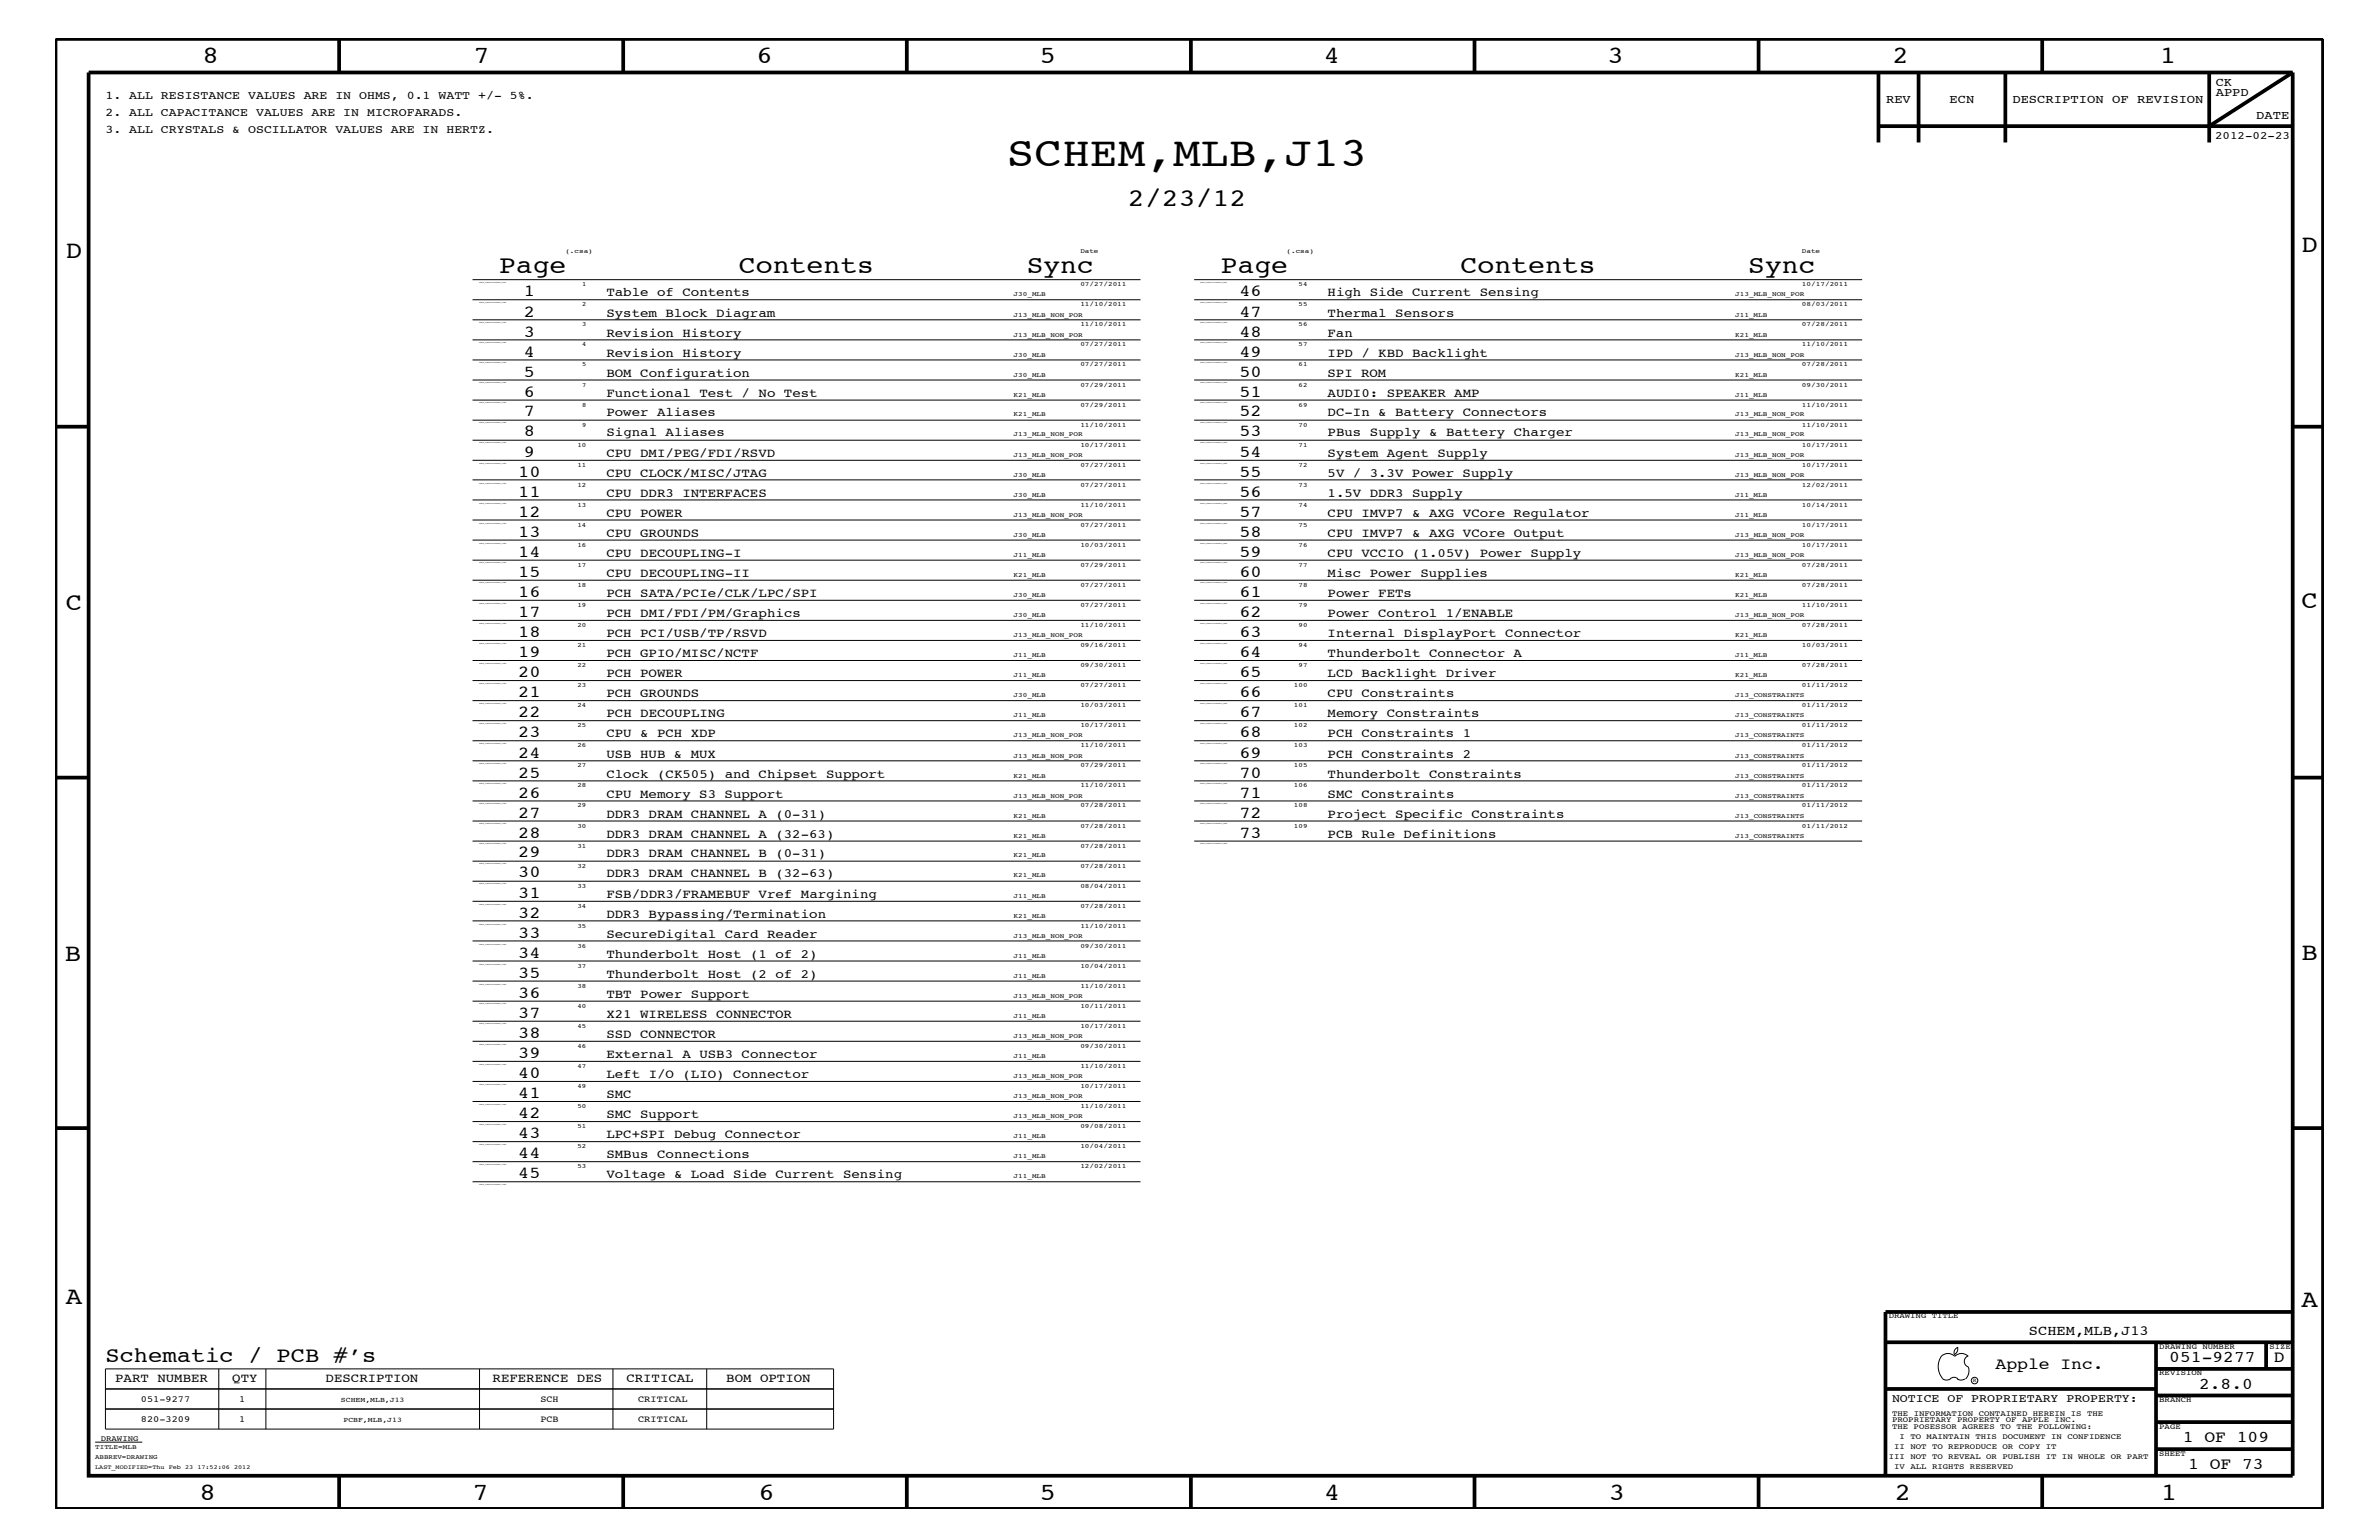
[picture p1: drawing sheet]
<svg xmlns="http://www.w3.org/2000/svg" width="432mm" height="279mm" viewBox="0 0 432 279" stroke-linecap="round" stroke-linejoin="round" font-family="sans-serif">
<defs><g id="words">
<text font-size="7.6" x="182.8" y="30.2">SCHEM,MLB,J13</text>
<g font-size="4.6">
<text x="204.7" y="37.4">2/23/12</text>
<text x="90.6" y="49.6">Page</text>
<text x="134.1" y="49.6">Contents</text>
<text x="186.4" y="49.6">Sync</text>
<text x="221.6" y="49.6">Page</text>
<text x="265.1" y="49.6">Contents</text>
<text x="317.3" y="49.6">Sync</text>
</g>
<g font-size="4.5">
<text x="36.7" y="11.5">8</text>
<text x="85.9" y="11.5">7</text>
<text x="137.3" y="11.5">6</text>
<text x="188.7" y="11.5">5</text>
<text x="240.3" y="11.5">4</text>
<text x="291.8" y="11.5">3</text>
<text x="343.5" y="11.5">2</text>
<text x="392" y="11.5">1</text>
<text x="11.9" y="46.8">D</text>
<text x="417.7" y="45.7">D</text>
<text x="11.9" y="110.6">C</text>
<text x="417.7" y="110.3">C</text>
<text x="11.8" y="174.3">B</text>
<text x="417.7" y="174.2">B</text>
<text x="11.9" y="236.7">A</text>
<text x="417.7" y="237.1">A</text>
<text x="36.2" y="272.1">8</text>
<text x="85.8" y="272.1">7</text>
<text x="137.7" y="272.1">6</text>
<text x="188.7" y="272.1">5</text>
<text x="240.4" y="272.1">4</text>
<text x="292" y="272.1">3</text>
<text x="343.9" y="272.1">2</text>
<text x="392.2" y="272.1">1</text>
</g>
<text font-size="3.9" x="19.1" y="247.1">Schematic / PCB #’s</text>
<g font-size="3">
<text x="95.1" y="53.8">1</text>
<text x="225" y="53.8">46</text>
<text x="95.1" y="57.4">2</text>
<text x="225" y="57.4">47</text>
<text x="95.1" y="64.7">4</text>
<text x="95.1" y="61.1">3</text>
<text x="225" y="64.7">49</text>
<text x="225" y="61.1">48</text>
<text x="95.1" y="72">6</text>
<text x="95.1" y="68.4">5</text>
<text x="225" y="72">51</text>
<text x="225" y="68.4">50</text>
<text x="95.1" y="75.6">7</text>
<text x="225" y="75.6">52</text>
<text x="95.1" y="82.8">9</text>
<text x="95.1" y="79.2">8</text>
<text x="225" y="82.8">54</text>
<text x="225" y="79.2">53</text>
<text x="94.1" y="86.5">10</text>
<text x="225" y="86.5">55</text>
<text x="94.1" y="93.8">12</text>
<text x="94.1" y="90.1">11</text>
<text x="225" y="93.8">57</text>
<text x="225" y="90.1">56</text>
<text x="94.1" y="101">14</text>
<text x="94.1" y="97.4">13</text>
<text x="225" y="101">59</text>
<text x="225" y="97.4">58</text>
<text x="94.1" y="104.7">15</text>
<text x="225" y="104.7">60</text>
<text x="94.1" y="112">17</text>
<text x="94.1" y="108.3">16</text>
<text x="225" y="112">62</text>
<text x="225" y="108.3">61</text>
<text x="94.1" y="119.2">19</text>
<text x="94.1" y="115.6">18</text>
<text x="225" y="119.2">64</text>
<text x="225" y="115.6">63</text>
<text x="94.1" y="122.9">20</text>
<text x="225" y="122.9">65</text>
<text x="94.1" y="130.2">22</text>
<text x="94.1" y="126.5">21</text>
<text x="225" y="130.2">67</text>
<text x="225" y="126.5">66</text>
<text x="94.1" y="137.4">24</text>
<text x="94.1" y="133.8">23</text>
<text x="225" y="137.4">69</text>
<text x="225" y="133.8">68</text>
<text x="94.1" y="141.1">25</text>
<text x="225" y="141.1">70</text>
<text x="94.1" y="148.4">27</text>
<text x="94.1" y="144.7">26</text>
<text x="225" y="148.4">72</text>
<text x="225" y="144.7">71</text>
<text x="94.1" y="155.6">29</text>
<text x="94.1" y="152">28</text>
<text x="225" y="152">73</text>
<text x="94.1" y="159.2">30</text>
<text x="94.1" y="166.5">32</text>
<text x="94.1" y="162.8">31</text>
<text x="94.1" y="173.8">34</text>
<text x="94.1" y="170.1">33</text>
<text x="94.1" y="177.4">35</text>
<text x="94.1" y="184.7">37</text>
<text x="94.1" y="181">36</text>
<text x="94.1" y="192">39</text>
<text x="94.1" y="188.3">38</text>
<text x="94.1" y="195.6">40</text>
<text x="94.1" y="202.9">42</text>
<text x="94.1" y="199.2">41</text>
<text x="94.1" y="206.5">43</text>
<text x="94.1" y="213.8">45</text>
<text x="94.1" y="210.2">44</text>
<text x="362.2" y="248.4">Apple Inc.</text>
<text x="393.7" y="247.1">051-9277</text>
<text x="399.2" y="252">2.8.0</text>
<text x="412.7" y="247.1">D</text>
<text x="396.2" y="261.6">1 OF 109</text>
<text x="397.2" y="266.6">1 OF 73</text>
</g>
<text font-size="2.5" x="368.3" y="242.3">SCHEM,MLB,J13</text>
<g font-size="2.3">
<text x="110.1" y="53.8">Table of Contents</text>
<text x="241" y="53.8">High Side Current Sensing</text>
<text x="110.1" y="57.4">System Block Diagram</text>
<text x="241" y="57.4">Thermal Sensors</text>
<text x="110.1" y="64.7">Revision History</text>
<text x="110.1" y="61.1">Revision History</text>
<text x="241" y="64.7">IPD / KBD Backlight</text>
<text x="241" y="61.1">Fan</text>
<text x="110.1" y="68.4">BOM Configuration</text>
<text x="110.1" y="72">Functional Test / No Test</text>
<text x="241" y="72">AUDI0: SPEAKER AMP</text>
<text x="241" y="68.4">SPI ROM</text>
<text x="110.1" y="75.6">Power Aliases</text>
<text x="241" y="75.6">DC-In &amp; Battery Connectors</text>
<text x="110.1" y="79.2">Signal Aliases</text>
<text x="110.1" y="82.8">CPU DMI/PEG/FDI/RSVD</text>
<text x="241" y="82.8">System Agent Supply</text>
<text x="241" y="79.2">PBus Supply &amp; Battery Charger</text>
<text x="110.1" y="86.5">CPU CLOCK/MISC/JTAG</text>
<text x="241" y="86.5">5V / 3.3V Power Supply</text>
<text x="110.1" y="93.8">CPU POWER</text>
<text x="110.1" y="90.1">CPU DDR3 INTERFACES</text>
<text x="241" y="90.1">1.5V DDR3 Supply</text>
<text x="241" y="93.8">CPU IMVP7 &amp; AXG VCore Regulator</text>
<text x="110.1" y="101">CPU DECOUPLING-I</text>
<text x="110.1" y="97.4">CPU GROUNDS</text>
<text x="241" y="101">CPU VCCIO (1.05V) Power Supply</text>
<text x="241" y="97.4">CPU IMVP7 &amp; AXG VCore Output</text>
<text x="110.1" y="104.7">CPU DECOUPLING-II</text>
<text x="241" y="104.7">Misc Power Supplies</text>
<text x="110.1" y="112">PCH DMI/FDI/PM/Graphics</text>
<text x="110.1" y="108.3">PCH SATA/PCIe/CLK/LPC/SPI</text>
<text x="241" y="112">Power Control 1/ENABLE</text>
<text x="241" y="108.3">Power FETs</text>
<text x="110.1" y="119.2">PCH GPIO/MISC/NCTF</text>
<text x="110.1" y="115.6">PCH PCI/USB/TP/RSVD</text>
<text x="241" y="115.6">Internal DisplayPort Connector</text>
<text x="241" y="119.2">Thunderbolt Connector A</text>
<text x="110.1" y="122.9">PCH POWER</text>
<text x="241" y="122.9">LCD Backlight Driver</text>
<text x="110.1" y="126.5">PCH GROUNDS</text>
<text x="110.1" y="130.2">PCH DECOUPLING</text>
<text x="241" y="130.2">Memory Constraints</text>
<text x="241" y="126.5">CPU Constraints</text>
<text x="110.1" y="137.4">USB HUB &amp; MUX</text>
<text x="110.1" y="133.8">CPU &amp; PCH XDP</text>
<text x="241" y="137.4">PCH Constraints 2</text>
<text x="241" y="133.8">PCH Constraints 1</text>
<text x="110.1" y="141.1">Clock (CK505) and Chipset Support</text>
<text x="241" y="141.1">Thunderbolt Constraints</text>
<text x="110.1" y="148.4">DDR3 DRAM CHANNEL A (0-31)</text>
<text x="110.1" y="144.7">CPU Memory S3 Support</text>
<text x="241" y="144.7">SMC Constraints</text>
<text x="241" y="148.4">Project Specific Constraints</text>
<text x="110.1" y="155.6">DDR3 DRAM CHANNEL B (0-31)</text>
<text x="110.1" y="152">DDR3 DRAM CHANNEL A (32-63)</text>
<text x="241" y="152">PCB Rule Definitions</text>
<text x="110.1" y="159.2">DDR3 DRAM CHANNEL B (32-63)</text>
<text x="110.1" y="166.5">DDR3 Bypassing/Termination</text>
<text x="110.1" y="162.8">FSB/DDR3/FRAMEBUF Vref Margining</text>
<text x="110.1" y="173.8">Thunderbolt Host (1 of 2)</text>
<text x="110.1" y="170.1">SecureDigital Card Reader</text>
<text x="110.1" y="177.4">Thunderbolt Host (2 of 2)</text>
<text x="110.1" y="181">TBT Power Support</text>
<text x="110.1" y="184.7">X21 WIRELESS CONNECTOR</text>
<text x="110.1" y="188.3">SSD CONNECTOR</text>
<text x="110.1" y="192">External A USB3 Connector</text>
<text x="110.1" y="195.6">Left I/O (LIO) Connector</text>
<text x="110.1" y="199.2">SMC</text>
<text x="110.1" y="202.9">SMC Support</text>
<text x="110.1" y="206.5">LPC+SPI Debug Connector</text>
<text x="110.1" y="210.2">SMBus Connections</text>
<text x="110.1" y="213.8">Voltage &amp; Load Side Current Sensing</text>
<text x="20.9" y="250.7">PART NUMBER</text>
<text x="42.2" y="250.7">QTY</text>
<text x="59.1" y="250.7">DESCRIPTION</text>
<text x="89.4" y="250.7">REFERENCE DES</text>
<text x="113.7" y="250.7">CRITICAL</text>
<text x="131.8" y="250.7">BOM OPTION</text>
</g>
<g font-size="2.2">
<text x="402.2" y="17.4">APPD</text>
<text x="402.2" y="15.6">CK</text>
<text x="342.3" y="18.7">REV</text>
<text x="353.9" y="18.7">ECN</text>
<text x="365.3" y="18.7">DESCRIPTION OF REVISION</text>
<text x="409.5" y="21.6">DATE</text>
</g>
<g font-size="2.1">
<text x="19.1" y="18">1. ALL RESISTANCE VALUES ARE IN OHMS, 0.1 WATT +/- 5%.</text>
<text x="19.1" y="21">2. ALL CAPACITANCE VALUES ARE IN MICROFARADS.</text>
<text x="19.1" y="24.1">3. ALL CRYSTALS &amp; OSCILLATOR VALUES ARE IN HERTZ.</text>
<text x="343.4" y="254.4">NOTICE OF PROPRIETARY PROPERTY:</text>
</g>
<text font-size="2" x="402" y="25.3">2012-02-23</text>
<g font-size="1.7">
<text x="25.6" y="254.4">051-9277</text>
<text x="43.4" y="254.4">1</text>
<text x="98.1" y="254.4">SCH</text>
<text x="115.8" y="254.4">CRITICAL</text>
<text x="25.6" y="258">820-3209</text>
<text x="43.4" y="258">1</text>
<text x="98.1" y="258">PCB</text>
<text x="115.8" y="258">CRITICAL</text>
</g>
<g font-size="1.4">
<text x="342.8" y="239.2">DRAWING TITLE</text>
<text x="391.9" y="244.7">DRAWING NUMBER</text>
<text x="411.9" y="244.7">SIZE</text>
<text x="391.9" y="249.5">REVISION</text>
<text x="343.4" y="256.8">THE INFORMATION CONTAINED HEREIN IS THE</text>
<text x="391.9" y="254.4">BRANCH</text>
<text x="18.3" y="261.4">DRAWING</text>
<text x="343.4" y="258">PROPRIETARY PROPERTY OF APPLE INC.</text>
<text x="343.4" y="259.3">THE POSESSOR AGREES TO THE FOLLOWING:</text>
<text x="343.8" y="262.9">II NOT TO REPRODUCE OR COPY IT</text>
<text x="344.8" y="261.1">I TO MAINTAIN THIS DOCUMENT IN CONFIDENCE</text>
<text x="391.9" y="259.3">PAGE</text>
<text x="342.8" y="264.7">III NOT TO REVEAL OR PUBLISH IT IN WHOLE OR PART</text>
<text x="343.8" y="266.6">IV ALL RIGHTS RESERVED</text>
<text x="391.9" y="264.1">SHEET</text>
</g>
<g font-size="1.3">
<text x="61.9" y="254.4">SCHEM,MLB,J13</text>
<text x="62.4" y="258">PCBF,MLB,J13</text>
</g>
<g font-size="1.2">
<text x="102.6" y="45.9">(.csa)</text>
<text x="196.1" y="45.9">Date</text>
<text x="233.5" y="45.9">(.csa)</text>
<text x="327.1" y="45.9">Date</text>
<text x="105.7" y="51.9">1</text>
<text x="184" y="53.8">J30_MLB</text>
<text x="196.1" y="51.9">07/27/2011</text>
<text x="235.7" y="51.9">54</text>
<text x="315" y="53.8">J13_MLB_NON_POR</text>
<text x="327.1" y="51.9">10/17/2011</text>
<text x="105.7" y="59.2">3</text>
<text x="105.7" y="55.6">2</text>
<text x="184" y="57.4">J13_MLB_NON_POR</text>
<text x="196.1" y="59.2">11/10/2011</text>
<text x="196.1" y="55.6">11/10/2011</text>
<text x="235.7" y="59.2">56</text>
<text x="235.7" y="55.6">55</text>
<text x="315" y="57.4">J11_MLB</text>
<text x="327.1" y="59.2">07/28/2011</text>
<text x="327.1" y="55.6">08/03/2011</text>
<text x="105.7" y="62.9">4</text>
<text x="184" y="64.7">J30_MLB</text>
<text x="184" y="61.1">J13_MLB_NON_POR</text>
<text x="196.1" y="62.9">07/27/2011</text>
<text x="235.7" y="62.9">57</text>
<text x="315" y="64.7">J13_MLB_NON_POR</text>
<text x="315" y="61.1">K21_MLB</text>
<text x="327.1" y="62.9">11/10/2011</text>
<text x="105.7" y="70.1">7</text>
<text x="105.7" y="66.5">5</text>
<text x="184" y="72">K21_MLB</text>
<text x="184" y="68.4">J30_MLB</text>
<text x="196.1" y="70.1">07/29/2011</text>
<text x="196.1" y="66.5">07/27/2011</text>
<text x="235.7" y="70.1">62</text>
<text x="235.7" y="66.5">61</text>
<text x="315" y="72">J11_MLB</text>
<text x="315" y="68.4">K21_MLB</text>
<text x="327.1" y="70.1">09/30/2011</text>
<text x="327.1" y="66.5">07/28/2011</text>
<text x="105.7" y="77.4">9</text>
<text x="105.7" y="73.8">8</text>
<text x="184" y="75.6">K21_MLB</text>
<text x="196.1" y="77.4">11/10/2011</text>
<text x="196.1" y="73.8">07/29/2011</text>
<text x="235.7" y="77.4">70</text>
<text x="235.7" y="73.8">69</text>
<text x="315" y="75.6">J13_MLB_NON_POR</text>
<text x="327.1" y="77.4">11/10/2011</text>
<text x="327.1" y="73.8">11/10/2011</text>
<text x="104.8" y="81.1">10</text>
<text x="184" y="82.8">J13_MLB_NON_POR</text>
<text x="184" y="79.2">J13_MLB_NON_POR</text>
<text x="196.1" y="81.1">10/17/2011</text>
<text x="235.7" y="81.1">71</text>
<text x="315" y="82.8">J13_MLB_NON_POR</text>
<text x="315" y="79.2">J13_MLB_NON_POR</text>
<text x="327.1" y="81.1">10/17/2011</text>
<text x="104.8" y="88.3">12</text>
<text x="104.8" y="84.7">11</text>
<text x="184" y="86.5">J30_MLB</text>
<text x="196.1" y="88.3">07/27/2011</text>
<text x="196.1" y="84.7">07/27/2011</text>
<text x="235.7" y="88.3">73</text>
<text x="235.7" y="84.7">72</text>
<text x="315" y="86.5">J13_MLB_NON_POR</text>
<text x="327.1" y="88.3">12/02/2011</text>
<text x="327.1" y="84.7">10/17/2011</text>
<text x="104.8" y="95.6">14</text>
<text x="104.8" y="92">13</text>
<text x="184" y="93.8">J13_MLB_NON_POR</text>
<text x="184" y="90.1">J30_MLB</text>
<text x="196.1" y="95.6">07/27/2011</text>
<text x="196.1" y="92">11/10/2011</text>
<text x="235.7" y="95.6">75</text>
<text x="235.7" y="92">74</text>
<text x="315" y="93.8">J11_MLB</text>
<text x="315" y="90.1">J11_MLB</text>
<text x="327.1" y="95.6">10/17/2011</text>
<text x="327.1" y="92">10/14/2011</text>
<text x="104.8" y="99.3">16</text>
<text x="184" y="101">J11_MLB</text>
<text x="184" y="97.4">J30_MLB</text>
<text x="196.1" y="99.3">10/03/2011</text>
<text x="235.7" y="99.3">76</text>
<text x="315" y="101">J13_MLB_NON_POR</text>
<text x="315" y="97.4">J13_MLB_NON_POR</text>
<text x="327.1" y="99.3">10/17/2011</text>
<text x="104.8" y="106.5">18</text>
<text x="104.8" y="102.9">17</text>
<text x="184" y="104.7">K21_MLB</text>
<text x="196.1" y="106.5">07/27/2011</text>
<text x="196.1" y="102.9">07/29/2011</text>
<text x="235.7" y="106.5">78</text>
<text x="235.7" y="102.9">77</text>
<text x="315" y="104.7">K21_MLB</text>
<text x="327.1" y="106.5">07/28/2011</text>
<text x="327.1" y="102.9">07/28/2011</text>
<text x="104.8" y="113.7">20</text>
<text x="104.8" y="110.2">19</text>
<text x="184" y="112">J30_MLB</text>
<text x="184" y="108.3">J30_MLB</text>
<text x="196.1" y="113.7">11/10/2011</text>
<text x="196.1" y="110.2">07/27/2011</text>
<text x="235.7" y="113.7">90</text>
<text x="235.7" y="110.2">79</text>
<text x="315" y="112">J13_MLB_NON_POR</text>
<text x="315" y="108.3">K21_MLB</text>
<text x="327.1" y="113.7">07/28/2011</text>
<text x="327.1" y="110.2">11/10/2011</text>
<text x="104.8" y="117.4">21</text>
<text x="184" y="119.2">J11_MLB</text>
<text x="184" y="115.6">J13_MLB_NON_POR</text>
<text x="196.1" y="117.4">09/16/2011</text>
<text x="235.7" y="117.4">94</text>
<text x="315" y="119.2">J11_MLB</text>
<text x="315" y="115.6">K21_MLB</text>
<text x="327.1" y="117.4">10/03/2011</text>
<text x="104.8" y="124.7">23</text>
<text x="104.8" y="121">22</text>
<text x="184" y="122.9">J11_MLB</text>
<text x="196.1" y="124.7">07/27/2011</text>
<text x="196.1" y="121">09/30/2011</text>
<text x="234.9" y="124.7">100</text>
<text x="235.7" y="121">97</text>
<text x="315" y="122.9">K21_MLB</text>
<text x="327.1" y="124.7">01/11/2012</text>
<text x="327.1" y="121">07/28/2011</text>
<text x="104.8" y="131.9">25</text>
<text x="104.8" y="128.3">24</text>
<text x="184" y="130.2">J11_MLB</text>
<text x="184" y="126.5">J30_MLB</text>
<text x="196.1" y="131.9">10/17/2011</text>
<text x="196.1" y="128.3">10/03/2011</text>
<text x="234.9" y="131.9">102</text>
<text x="234.9" y="128.3">101</text>
<text x="315" y="130.2">J13_CONSTRAINTS</text>
<text x="315" y="126.5">J13_CONSTRAINTS</text>
<text x="327.1" y="131.9">01/11/2012</text>
<text x="327.1" y="128.3">01/11/2012</text>
<text x="104.8" y="135.6">26</text>
<text x="184" y="137.4">J13_MLB_NON_POR</text>
<text x="184" y="133.8">J13_MLB_NON_POR</text>
<text x="196.1" y="135.6">11/10/2011</text>
<text x="234.9" y="135.6">103</text>
<text x="315" y="137.4">J13_CONSTRAINTS</text>
<text x="315" y="133.8">J13_CONSTRAINTS</text>
<text x="327.1" y="135.6">01/11/2012</text>
<text x="104.8" y="142.9">28</text>
<text x="104.8" y="139.2">27</text>
<text x="184" y="141.1">K21_MLB</text>
<text x="196.1" y="142.9">11/10/2011</text>
<text x="196.1" y="139.2">07/29/2011</text>
<text x="234.9" y="142.9">106</text>
<text x="234.9" y="139.2">105</text>
<text x="315" y="141.1">J13_CONSTRAINTS</text>
<text x="327.1" y="142.9">01/11/2012</text>
<text x="327.1" y="139.2">01/11/2012</text>
<text x="104.8" y="146.5">29</text>
<text x="184" y="148.4">K21_MLB</text>
<text x="184" y="144.7">J13_MLB_NON_POR</text>
<text x="196.1" y="146.5">07/28/2011</text>
<text x="234.9" y="146.5">108</text>
<text x="315" y="148.4">J13_CONSTRAINTS</text>
<text x="315" y="144.7">J13_CONSTRAINTS</text>
<text x="327.1" y="146.5">01/11/2012</text>
<text x="104.8" y="153.8">31</text>
<text x="104.8" y="150.1">30</text>
<text x="184" y="155.6">K21_MLB</text>
<text x="184" y="152">K21_MLB</text>
<text x="196.1" y="153.8">07/28/2011</text>
<text x="196.1" y="150.1">07/28/2011</text>
<text x="234.9" y="150.1">109</text>
<text x="315" y="152">J13_CONSTRAINTS</text>
<text x="327.1" y="150.1">01/11/2012</text>
<text x="104.8" y="161.1">33</text>
<text x="104.8" y="157.4">32</text>
<text x="184" y="159.2">K21_MLB</text>
<text x="196.1" y="161.1">08/04/2011</text>
<text x="196.1" y="157.4">07/28/2011</text>
<text x="104.8" y="164.7">34</text>
<text x="184" y="166.5">K21_MLB</text>
<text x="184" y="162.8">J11_MLB</text>
<text x="196.1" y="164.7">07/28/2011</text>
<text x="104.8" y="172">36</text>
<text x="104.8" y="168.3">35</text>
<text x="184" y="173.8">J11_MLB</text>
<text x="184" y="170.1">J13_MLB_NON_POR</text>
<text x="196.1" y="172">09/30/2011</text>
<text x="196.1" y="168.3">11/10/2011</text>
<text x="104.8" y="179.3">38</text>
<text x="104.8" y="175.6">37</text>
<text x="184" y="177.4">J11_MLB</text>
<text x="196.1" y="179.3">11/10/2011</text>
<text x="196.1" y="175.6">10/04/2011</text>
<text x="104.8" y="182.9">40</text>
<text x="184" y="184.7">J11_MLB</text>
<text x="184" y="181">J13_MLB_NON_POR</text>
<text x="196.1" y="182.9">10/11/2011</text>
<text x="104.8" y="190.2">46</text>
<text x="104.8" y="186.5">45</text>
<text x="184" y="192">J11_MLB</text>
<text x="184" y="188.3">J13_MLB_NON_POR</text>
<text x="196.1" y="190.2">09/30/2011</text>
<text x="196.1" y="186.5">10/17/2011</text>
<text x="104.8" y="197.4">49</text>
<text x="104.8" y="193.7">47</text>
<text x="184" y="195.6">J13_MLB_NON_POR</text>
<text x="196.1" y="197.4">10/17/2011</text>
<text x="196.1" y="193.7">11/10/2011</text>
<text x="104.8" y="201">50</text>
<text x="184" y="202.9">J13_MLB_NON_POR</text>
<text x="184" y="199.2">J13_MLB_NON_POR</text>
<text x="196.1" y="201">11/10/2011</text>
<text x="104.8" y="208.3">52</text>
<text x="104.8" y="204.7">51</text>
<text x="184" y="206.5">J11_MLB</text>
<text x="196.1" y="208.3">10/04/2011</text>
<text x="196.1" y="204.7">09/08/2011</text>
<text x="104.8" y="211.9">53</text>
<text x="184" y="213.8">J11_MLB</text>
<text x="184" y="210.2">J11_MLB</text>
<text x="196.1" y="211.9">12/02/2011</text>
<text x="17.3" y="262.9">TITLE=MLB</text>
<text x="17.3" y="264.7">ABBREV=DRAWING</text>
</g>
<text font-size="1.1" x="17.3" y="266.6">LAST_MODIFIED=Thu Feb 23 17:52:06 2012</text>
<text font-size="1" x="358.1" y="250.7">R</text>
<g font-size=".3">
<text x="87" y="51.3">TABLE_TABLEOFCONTENTS_HEAD</text>
<text x="217.8" y="51.3">TABLE_TABLEOFCONTENTS_HEAD</text>
<text x="87" y="58.6">TABLE_TABLEOFCONTENTS_ITEM</text>
<text x="87" y="55">TABLE_TABLEOFCONTENTS_ITEM</text>
<text x="217.8" y="58.6">TABLE_TABLEOFCONTENTS_ITEM</text>
<text x="217.8" y="55">TABLE_TABLEOFCONTENTS_ITEM</text>
<text x="87" y="65.9">TABLE_TABLEOFCONTENTS_ITEM</text>
<text x="87" y="62.3">TABLE_TABLEOFCONTENTS_ITEM</text>
<text x="217.8" y="65.9">TABLE_TABLEOFCONTENTS_ITEM</text>
<text x="217.8" y="62.3">TABLE_TABLEOFCONTENTS_ITEM</text>
<text x="87" y="69.5">TABLE_TABLEOFCONTENTS_ITEM</text>
<text x="217.8" y="69.5">TABLE_TABLEOFCONTENTS_ITEM</text>
<text x="87" y="76.8">TABLE_TABLEOFCONTENTS_ITEM</text>
<text x="87" y="73.2">TABLE_TABLEOFCONTENTS_ITEM</text>
<text x="217.8" y="76.8">TABLE_TABLEOFCONTENTS_ITEM</text>
<text x="217.8" y="73.2">TABLE_TABLEOFCONTENTS_ITEM</text>
<text x="87" y="80.5">TABLE_TABLEOFCONTENTS_ITEM</text>
<text x="217.8" y="80.5">TABLE_TABLEOFCONTENTS_ITEM</text>
<text x="87" y="87.7">TABLE_TABLEOFCONTENTS_ITEM</text>
<text x="87" y="84.1">TABLE_TABLEOFCONTENTS_ITEM</text>
<text x="217.8" y="87.7">TABLE_TABLEOFCONTENTS_ITEM</text>
<text x="217.8" y="84.1">TABLE_TABLEOFCONTENTS_ITEM</text>
<text x="87" y="95">TABLE_TABLEOFCONTENTS_ITEM</text>
<text x="87" y="91.4">TABLE_TABLEOFCONTENTS_ITEM</text>
<text x="217.8" y="95">TABLE_TABLEOFCONTENTS_ITEM</text>
<text x="217.8" y="91.4">TABLE_TABLEOFCONTENTS_ITEM</text>
<text x="87" y="98.7">TABLE_TABLEOFCONTENTS_ITEM</text>
<text x="217.8" y="98.7">TABLE_TABLEOFCONTENTS_ITEM</text>
<text x="87" y="105.9">TABLE_TABLEOFCONTENTS_ITEM</text>
<text x="87" y="102.2">TABLE_TABLEOFCONTENTS_ITEM</text>
<text x="217.8" y="105.9">TABLE_TABLEOFCONTENTS_ITEM</text>
<text x="217.8" y="102.2">TABLE_TABLEOFCONTENTS_ITEM</text>
<text x="87" y="113.1">TABLE_TABLEOFCONTENTS_ITEM</text>
<text x="87" y="109.5">TABLE_TABLEOFCONTENTS_ITEM</text>
<text x="217.8" y="113.1">TABLE_TABLEOFCONTENTS_ITEM</text>
<text x="217.8" y="109.5">TABLE_TABLEOFCONTENTS_ITEM</text>
<text x="87" y="116.8">TABLE_TABLEOFCONTENTS_ITEM</text>
<text x="217.8" y="116.8">TABLE_TABLEOFCONTENTS_ITEM</text>
<text x="87" y="124.1">TABLE_TABLEOFCONTENTS_ITEM</text>
<text x="87" y="120.4">TABLE_TABLEOFCONTENTS_ITEM</text>
<text x="217.8" y="124.1">TABLE_TABLEOFCONTENTS_ITEM</text>
<text x="217.8" y="120.4">TABLE_TABLEOFCONTENTS_ITEM</text>
<text x="87" y="131.3">TABLE_TABLEOFCONTENTS_ITEM</text>
<text x="87" y="127.7">TABLE_TABLEOFCONTENTS_ITEM</text>
<text x="217.8" y="131.3">TABLE_TABLEOFCONTENTS_ITEM</text>
<text x="217.8" y="127.7">TABLE_TABLEOFCONTENTS_ITEM</text>
<text x="87" y="135">TABLE_TABLEOFCONTENTS_ITEM</text>
<text x="217.8" y="135">TABLE_TABLEOFCONTENTS_ITEM</text>
<text x="87" y="142.3">TABLE_TABLEOFCONTENTS_ITEM</text>
<text x="87" y="138.6">TABLE_TABLEOFCONTENTS_ITEM</text>
<text x="217.8" y="142.3">TABLE_TABLEOFCONTENTS_ITEM</text>
<text x="217.8" y="138.6">TABLE_TABLEOFCONTENTS_ITEM</text>
<text x="87" y="149.5">TABLE_TABLEOFCONTENTS_ITEM</text>
<text x="87" y="145.9">TABLE_TABLEOFCONTENTS_ITEM</text>
<text x="217.8" y="149.5">TABLE_TABLEOFCONTENTS_ITEM</text>
<text x="217.8" y="145.9">TABLE_TABLEOFCONTENTS_ITEM</text>
<text x="87" y="153.2">TABLE_TABLEOFCONTENTS_ITEM</text>
<text x="217.8" y="153.2">TABLE_TABLEOFCONTENTS_ITEM</text>
<text x="87" y="160.5">TABLE_TABLEOFCONTENTS_ITEM</text>
<text x="87" y="156.8">TABLE_TABLEOFCONTENTS_ITEM</text>
<text x="87" y="167.8">TABLE_TABLEOFCONTENTS_ITEM</text>
<text x="87" y="164.1">TABLE_TABLEOFCONTENTS_ITEM</text>
<text x="87" y="171.4">TABLE_TABLEOFCONTENTS_ITEM</text>
<text x="87" y="178.7">TABLE_TABLEOFCONTENTS_ITEM</text>
<text x="87" y="175">TABLE_TABLEOFCONTENTS_ITEM</text>
<text x="87" y="185.9">TABLE_TABLEOFCONTENTS_ITEM</text>
<text x="87" y="182.2">TABLE_TABLEOFCONTENTS_ITEM</text>
<text x="87" y="189.5">TABLE_TABLEOFCONTENTS_ITEM</text>
<text x="87" y="196.8">TABLE_TABLEOFCONTENTS_ITEM</text>
<text x="87" y="193.2">TABLE_TABLEOFCONTENTS_ITEM</text>
<text x="87" y="200.4">TABLE_TABLEOFCONTENTS_ITEM</text>
<text x="87" y="207.7">TABLE_TABLEOFCONTENTS_ITEM</text>
<text x="87" y="204.1">TABLE_TABLEOFCONTENTS_ITEM</text>
<text x="87" y="215">TABLE_TABLEOFCONTENTS_ITEM</text>
<text x="87" y="211.4">TABLE_TABLEOFCONTENTS_ITEM</text>
</g>
</g></defs>
<g fill="none" stroke="#000" stroke-width=".18">
<path d="M85.8 58h121.2M85.8 50.7h121.2M85.8 54.4h121.2M216.7 58h121.3M216.7 50.7h121.3M216.7 54.4h121.3M85.8 79.9h121.2M85.8 76.2h121.2M85.8 72.6h121.2M85.8 68.9h121.2M85.8 65.3h121.2M85.8 61.7h121.2"/>
<path d="M216.7 79.9h121.3M216.7 76.2h121.3M216.7 72.6h121.3M216.7 68.9h121.3M216.7 65.3h121.3M216.7 61.7h121.3M85.8 98h121.2M85.8 94.3h121.2M85.8 90.7h121.2M85.8 87.1h121.2M85.8 83.5h121.2M216.7 98h121.3"/>
<path d="M216.7 94.3h121.3M216.7 90.7h121.3M216.7 87.1h121.3M216.7 83.5h121.3M85.8 119.8h121.2M85.8 116.2h121.2M85.8 112.6h121.2M85.8 108.9h121.2M85.8 105.3h121.2M85.8 101.6h121.2M216.7 119.8h121.3M216.7 116.2h121.3"/>
<path d="M216.7 112.6h121.3M216.7 108.9h121.3M216.7 105.3h121.3M216.7 101.6h121.3M85.8 138h121.2M85.8 134.4h121.2M85.8 130.8h121.2M85.8 127.1h121.2M85.8 123.5h121.2M216.7 138h121.3M216.7 134.4h121.3M216.7 130.8h121.3"/>
<path d="M216.7 127.1h121.3M216.7 123.5h121.3M85.8 159.9h121.2M85.8 156.2h121.2M85.8 152.6h121.2M85.8 149h121.2M85.8 145.3h121.2M85.8 141.7h121.2M216.7 152.6h121.3M216.7 149h121.3M216.7 145.3h121.3M216.7 141.7h121.3"/>
<path d="M85.8 178h121.2M85.8 174.4h121.2M85.8 170.7h121.2M85.8 167.1h121.2M85.8 163.5h121.2M85.8 199.8h121.2M85.8 196.2h121.2M85.8 192.6h121.2M85.8 188.9h121.2M85.8 185.3h121.2M85.8 181.6h121.2M85.8 214.4h121.2"/>
<path d="M85.8 210.8h121.2M85.8 207.1h121.2M85.8 203.5h121.2M19.1 255.6h132.2M19.1 248.4h132.2v10.9h-132.2zM19.1 252h132.2M39.7 248.4v10.9M48.3 248.4v10.9M87 248.4v10.9M111.3 248.4v10.9M128.3 248.4v10.9M352.3 246.1a1.69 1.69 0 0 1 2.5 0 1.72 1.72 0 0 1 2.4 0"/>
<path d="M352.4 246a3.2 3.2 0 0 0 .4 4.3l.8 .1 .4-.2M354 250.2l.7-.3 .7 .3M355.2 250.2l.7 .2 .7-.2M355.3 244.4v.3a1.18 1.18 0 0 1-.6 1.1M355.4 244.4a.99 .99 0 0 0-.6 1.4M357.2 246a1.04 1.04 0 0 0-.7 1 1.04 1.04 0 0 0 .7 1M357.3 248l.1 .7a2.11 2.11 0 0 1-.6 1.5M17.3 261.6h8.5"/>
<circle cx="358.4" cy="250.5" r=".59"/>
</g>
<g fill="none" stroke="#000" stroke-width=".68" stroke-linecap="butt">
<path d="M10.1 7.1h411.5v266.7h-411.5zM16.1 13.2h400v254.5h-400zM61.6 7.1v6.1M113.1 7.1v6.1M164.6 7.1v6.1M216.2 7.1v6.1M267.6 7.1v6.1M319.2 7.1v6.1M341 13.2v12.7M348.2 13.2v12.7M364 13.2v12.7M370.7 7.1v6.1"/>
<path d="M401 13.2v12.7M416.1 13.2l-15.1 9.7M341 22.9h75.1M10.1 77.4h6M416.1 77.4h5.5M10.1 141.1h6M416.1 141.1h5.5M10.1 204.7h6M416.1 204.7h5.5M416.1 238h-73.9v29.7M342.2 243.5h73.9M342.2 252h49.1"/>
<path d="M391.3 248.4h24.8M391.3 243.5v24.2M391.3 253.2h24.8M391.3 258h24.8M411.3 243.5v4.9M61.6 267.7v6.1M113.1 267.7v6.1M164.6 267.7v6.1M216.2 268v5.8M267.6 267.7v6.1M319.2 267.7v6.1M370.7 267.7v6.1"/>
<path d="M391.3 262.9h24.8"/>
</g>
<use href="#words"/>
</svg>
